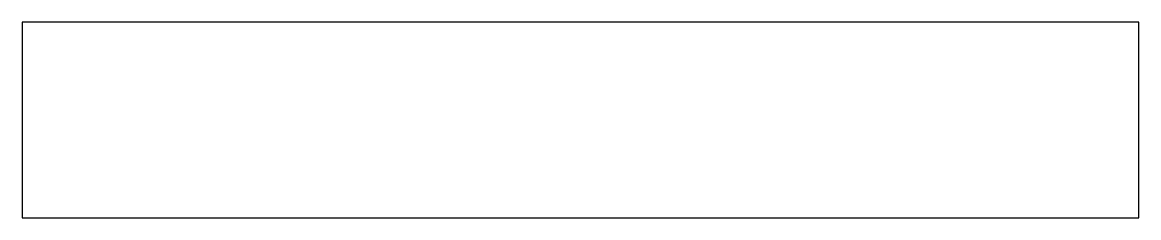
# Model space of a CAD drawing. Header units: millimetres. Extents: x 0 to 285, y 0 to 50.
import ezdxf

# ---------------------------------------------------------------- set-up
doc = ezdxf.new("R2010")
doc.units = ezdxf.units.MM
doc.layers.add('OBRYS', color=7, linetype='Continuous')

msp = doc.modelspace()

# ---------------------------------------------------------------- linework, layer by layer
at = {"layer": 'OBRYS'}
msp.add_lwpolyline([(0, 0), (285.3, 0), (285.3, 50), (0, 50)], close=True, dxfattribs=at)

doc.saveas('drawing.dxf')
